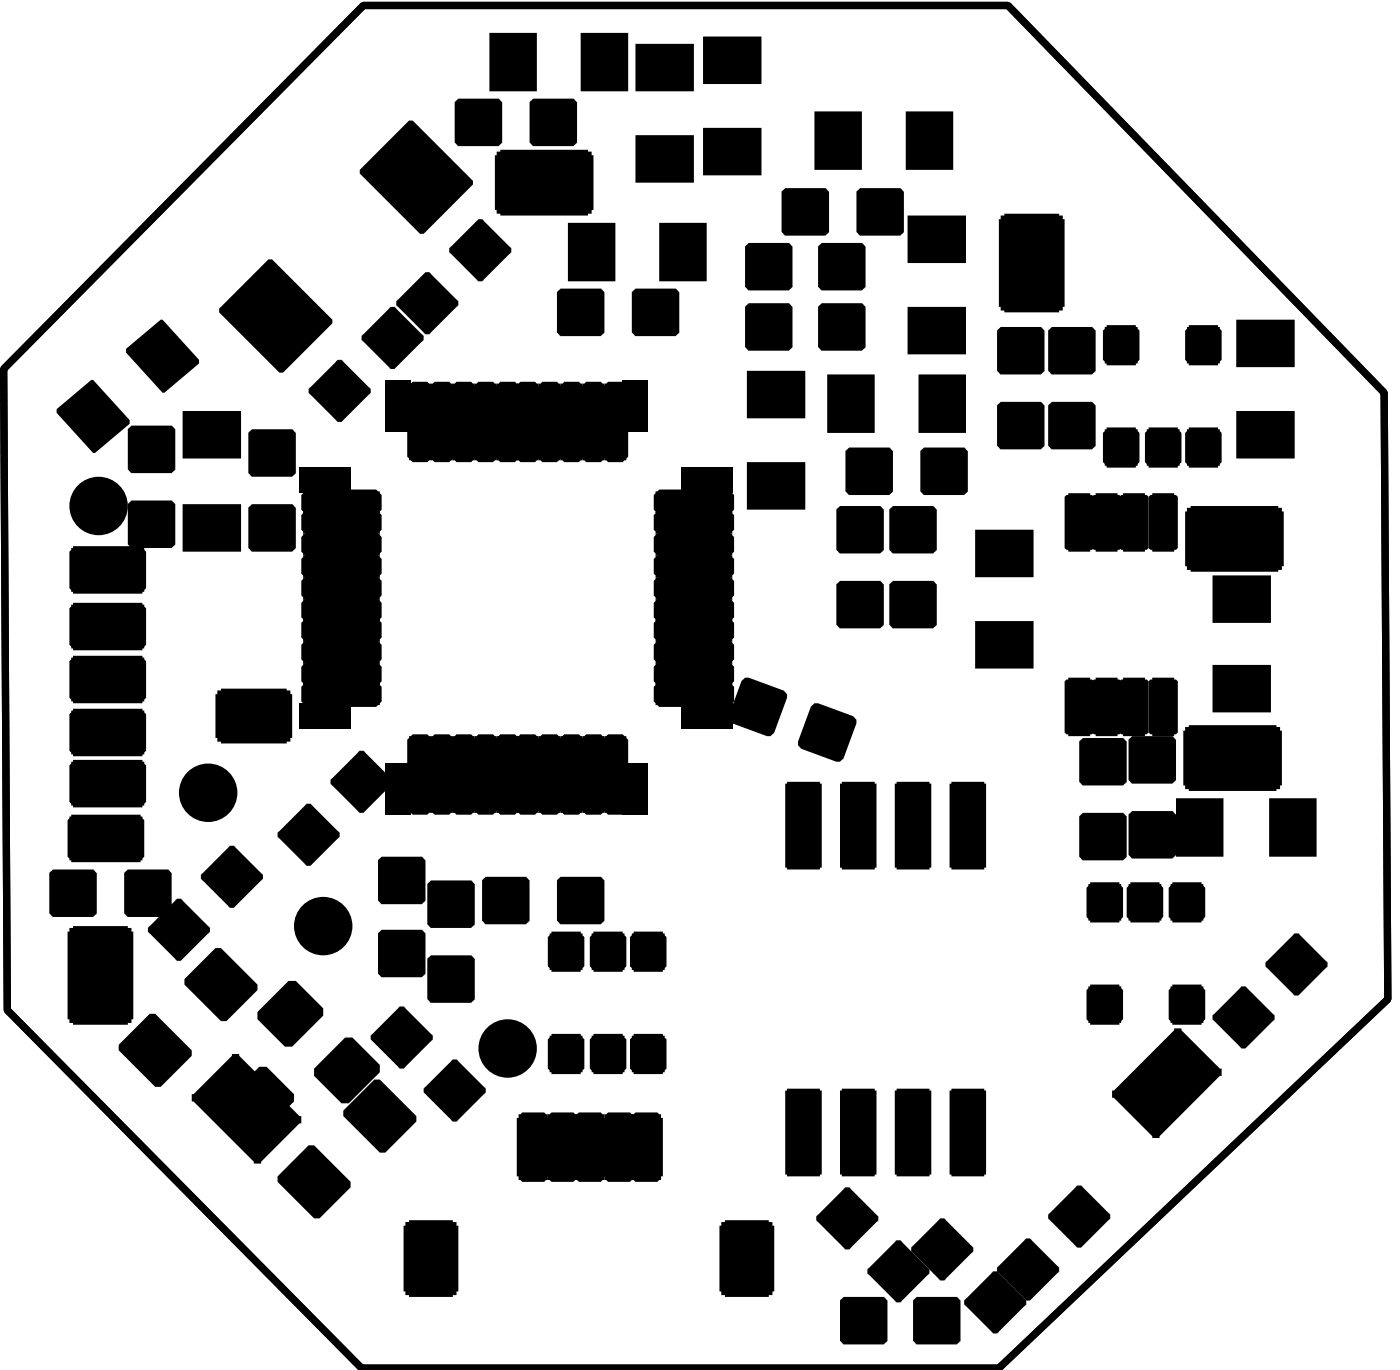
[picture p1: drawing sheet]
<svg xmlns="http://www.w3.org/2000/svg" width="32mm" height="32mm" viewBox="0 0 32 32" stroke-linecap="round" stroke-linejoin="round" font-family="sans-serif">
<g fill="#000">
<path d="M1.7 15.2h1.6l.1 .1-.1 1h-1.6l-.1-.1z" fill-rule="evenodd"/>
<path d="M1.7 12.7h1.6l.1 .1-.1 .9-1.6 .1-.1-.2z" fill-rule="evenodd"/>
<path d="M1.7 16.5l1.6-.1 .1 .2-.1 .9h-1.6l-.1-.1z" fill-rule="evenodd"/>
<path d="M1.7 14h1.6l.1 .1-.1 .9-1.6 .1-.1-.2z" fill-rule="evenodd"/>
<path d="M1.3 9.5l.9-.7 .8 1-.8 .7z" fill-rule="evenodd"/>
<path d="M1.6 18.9h1.7v.1v.9l-1.6 .1-.1-.1z" fill-rule="evenodd"/>
<path d="M1.7 17.7l1.6-.1 .1 .1-.1 1h-1.6l-.1-.1z" fill-rule="evenodd"/>
<path d="M2.9 8.1l.9-.7 .8 1-.8 .7z" fill-rule="evenodd"/>
<path d="M3 11.7v-.1h1l.1 .1v.9l-.1 .1h-1v-.1z" fill-rule="evenodd"/>
<path d="M3 9.9h1h.1v1l-.1 .1h-1v-.1z" fill-rule="evenodd"/>
<path d="M6.2 6l1.5 1.4-1.1 1.2-1.5-1.4z" fill-rule="evenodd"/>
<path d="M4.2 11.7h1.4v1.1h-1.4z" fill-rule="evenodd"/>
<path d="M4.2 9.5h1.4v1.1h-1.4z" fill-rule="evenodd"/>
<path d="M5 16h1.7v1.2h-1.7z" fill-rule="evenodd"/>
<path d="M5.8 11.8v-.1h1l.1 .1v.9l-.1 .1h-1v-.1z" fill-rule="evenodd"/>
<path d="M5.8 9.9h1l.1 .1v1h-.1h-1v-1z" fill-rule="evenodd"/>
<path d="M6.9 16.3h1.2v.6h-1.2z" fill-rule="evenodd"/>
<path d="M6.9 10.8h1.2v.6h-1.2z" fill-rule="evenodd"/>
<path d="M7 15.8h1.7l.1 .1v.4l-.1 .1h-1.6l-.1-.1z" fill-rule="evenodd"/>
<path d="M7 15.4l1.7-.1 .1 .2v.3l-.1 .1h-1.6l-.1-.1z" fill-rule="evenodd"/>
<path d="M7 14.9l1.7-.1 .1 .1v.4l-.1 .1h-1.6l-.1-.1z" fill-rule="evenodd"/>
<path d="M7 14.4l1.7-.1 .1 .1v.4l-.1 .1h-1.6l-.1-.1z" fill-rule="evenodd"/>
<path d="M7 13.9l1.7-.1 .1 .2v.3l-.1 .1h-1.6l-.1-.1z" fill-rule="evenodd"/>
<path d="M7 13.4l1.7-.1 .1 .2v.3l-.1 .1h-1.6l-.1-.1z" fill-rule="evenodd"/>
<path d="M7 12.9l1.7-.1 .1 .2v.3l-.1 .1h-1.6l-.1-.1z" fill-rule="evenodd"/>
<path d="M7 12.4l1.7-.1 .1 .1v.4l-.1 .1h-1.6l-.1-.1z" fill-rule="evenodd"/>
<path d="M7 11.9l1.7-.1 .1 .1v.4l-.1 .1h-1.6l-.1-.1z" fill-rule="evenodd"/>
<path d="M7 11.4l1.7-.1 .1 .2v.3l-.1 .1h-1.6l-.1-.1z" fill-rule="evenodd"/>
<path d="M7.2 9l.7-.7 .7 .8-.8 .7-.6-.7z" fill-rule="evenodd"/>
<path d="M8.3 3.9l1.3-1.1 1.4 1.5-1.3 1.1z" fill-rule="evenodd"/>
<path d="M7.7 18.1l.7-.7 .7 .8-.8 .6z" fill-rule="evenodd"/>
<path d="M8.9 8.8h.6v1.2h-.6z" fill-rule="evenodd"/>
<path d="M8.4 7.8l.7-.7 .7 .8-.7 .7z" fill-rule="evenodd"/>
<path d="M8.9 17.7h.6v1.2h-.6z" fill-rule="evenodd"/>
<path d="M9.5 17.1l.4-.1 .1 .1v1.7l-.1 .1h-.3l-.2-.1z" fill-rule="evenodd"/>
<path d="M9.9 6.3l.7 .7-.7 .7-.7-.6z" fill-rule="evenodd"/>
<path d="M9.5 8.9l.4-.1 .1 .2v1.6l-.1 .1h-.3l-.2-.1z" fill-rule="evenodd"/>
<path d="M10 17.1l.4-.1 .1 .1v1.7l-.1 .1h-.3l-.2-.1z" fill-rule="evenodd"/>
<path d="M10 8.9l.4-.1 .1 .2v1.6l-.1 .1h-.3l-.2-.1z" fill-rule="evenodd"/>
<path d="M10.5 17.1l.4-.1 .1 .1v1.7l-.1 .1h-.3l-.1-.1z" fill-rule="evenodd"/>
<path d="M10.5 8.9l.4-.1 .1 .2v1.6l-.1 .1h-.3l-.1-.1z" fill-rule="evenodd"/>
<path d="M10.4 5.8l.8-.7 .7 .7-.8 .7z" fill-rule="evenodd"/>
<path d="M11 17.1l.4-.1 .2 .1v1.7l-.2 .1h-.3l-.1-.1z" fill-rule="evenodd"/>
<path d="M11 8.9l.4-.1 .2 .2v1.6l-.2 .1h-.3l-.1-.1z" fill-rule="evenodd"/>
<path d="M11.3 .8h1.1v1.3h-1.1z" fill-rule="evenodd"/>
<path d="M11.5 3.5h2.2v1.5h-2.2z" fill-rule="evenodd"/>
<path d="M10.6 2.3h1v.1v.9v.1h-1l-.1-.1z" fill-rule="evenodd"/>
<path d="M11.5 17.1l.4-.1 .2 .1v1.7l-.2 .1h-.3l-.1-.1z" fill-rule="evenodd"/>
<path d="M11.5 8.9l.4-.1 .2 .2v1.6l-.2 .1h-.3l-.1-.1z" fill-rule="evenodd"/>
<path d="M12 17.1l.4-.1 .1 .1v1.7l-.1 .1h-.3l-.2-.1z" fill-rule="evenodd"/>
<path d="M12 8.9l.4-.1 .1 .2v1.6l-.1 .1h-.3l-.2-.1z" fill-rule="evenodd"/>
<path d="M12.5 17.1l.4-.1 .1 .1v1.7l-.1 .1h-.3l-.2-.1z" fill-rule="evenodd"/>
<path d="M12.5 8.9l.4-.1 .1 .2v1.6l-.1 .1h-.3l-.2-.1z" fill-rule="evenodd"/>
<path d="M12.9 6.8l.1-.1h.9l.1 .1v.9l-.1 .1h-.9l-.1-.1z" fill-rule="evenodd"/>
<path d="M13 17.1l.4-.1 .1 .1v1.7l-.1 .1h-.3l-.1-.1z" fill-rule="evenodd"/>
<path d="M13.2 5.2h1.1v1.3h-1.1z" fill-rule="evenodd"/>
<path d="M12.3 2.4l.1-.1h.9l.1 .1v.9l-.1 .1h-.9l-.1-.1z" fill-rule="evenodd"/>
<path d="M13 8.9l.4-.1 .1 .2v1.6l-.1 .1h-.3l-.1-.1z" fill-rule="evenodd"/>
<path d="M13.5 .8h1.1v1.3h-1.1z" fill-rule="evenodd"/>
<path d="M13.5 17.1l.4-.1 .2 .1v1.7l-.2 .1h-.3l-.1-.1z" fill-rule="evenodd"/>
<path d="M13.5 8.9l.4-.1 .2 .2v1.6l-.2 .1h-.3l-.1-.1z" fill-rule="evenodd"/>
<path d="M14 17.1l.4-.1 .2 .1v1.7l-.2 .1h-.3l-.1-.1z" fill-rule="evenodd"/>
<path d="M14 8.9l.4-.1 .2 .2v1.6l-.2 .1h-.3l-.1-.1z" fill-rule="evenodd"/>
<path d="M14.7 1h1.4v1.1h-1.4z" fill-rule="evenodd"/>
<path d="M14.7 3.1h1.4v1.1h-1.4z" fill-rule="evenodd"/>
<path d="M14.6 6.8l.1-.1h1v.1v.9v.1h-1l-.1-.1z" fill-rule="evenodd"/>
<path d="M14.4 8.8h.6v1.2h-.6z" fill-rule="evenodd"/>
<path d="M14.4 17.7h.6v1.2h-.6z" fill-rule="evenodd"/>
<path d="M15.3 5.2h1.1v1.3h-1.1z" fill-rule="evenodd"/>
<path d="M15.8 10.8h1.2v.6h-1.2z" fill-rule="evenodd"/>
<path d="M15.8 16.3h1.2v.6h-1.2z" fill-rule="evenodd"/>
<path d="M15.2 11.4l1.7-.1 .1 .2v.3l-.1 .1h-1.6l-.1-.1z" fill-rule="evenodd"/>
<path d="M15.2 11.9l1.7-.1 .1 .1v.4l-.1 .1h-1.6l-.1-.1z" fill-rule="evenodd"/>
<path d="M15.2 12.4l1.7-.1 .1 .1v.4l-.1 .1h-1.6l-.1-.1z" fill-rule="evenodd"/>
<path d="M15.2 12.9l1.7-.1 .1 .2v.3l-.1 .1h-1.6l-.1-.1z" fill-rule="evenodd"/>
<path d="M15.2 13.4l1.7-.1 .1 .2v.3l-.1 .1h-1.6l-.1-.1z" fill-rule="evenodd"/>
<path d="M15.2 13.9l1.7-.1 .1 .2v.3l-.1 .1h-1.6l-.1-.1z" fill-rule="evenodd"/>
<path d="M15.2 14.4l1.7-.1 .1 .1v.4l-.1 .1h-1.6l-.1-.1z" fill-rule="evenodd"/>
<path d="M15.2 14.9l1.7-.1 .1 .1v.4l-.1 .1h-1.6l-.1-.1z" fill-rule="evenodd"/>
<path d="M15.2 15.4l1.7-.1 .1 .2v.3l-.1 .1h-1.6l-.1-.1z" fill-rule="evenodd"/>
<path d="M15.2 15.8h1.7l.1 .1v.4l-.1 .1h-1.6l-.1-.1z" fill-rule="evenodd"/>
<path d="M17.3 8.6h1.4v1.1h-1.4z" fill-rule="evenodd"/>
<path d="M17.3 10.7h1.4v1.1h-1.4z" fill-rule="evenodd"/>
<path d="M17.3 7.1l.1-.1h.9l.1 .1v.9l-.1 .1h-.9l-.1-.1z" fill-rule="evenodd"/>
<path d="M17.3 5.7l.1-.1h.9l.1 .1v.9l-.1 .1h-.9l-.1-.1z" fill-rule="evenodd"/>
<path d="M16.3 3h1.4v1.1h-1.4z" fill-rule="evenodd"/>
<path d="M16.3 .8h1.4v1.1h-1.4z" fill-rule="evenodd"/>
<path d="M17.2 15.8l.2-.1 .8 .4-.3 1-1-.4z" fill-rule="evenodd"/>
<path d="M18.1 4.4h.1h.9h.1v1l-.1 .1h-.9l-.1-.1z" fill-rule="evenodd"/>
<path d="M18.2 18.2h.8v2l-.8-.1z" fill-rule="evenodd"/>
<path d="M19 7.1v-.1h1l.1 .1v.9l-.1 .1h-1v-.1z" fill-rule="evenodd"/>
<path d="M19 5.7v-.1h1l.1 .1v.9l-.1 .1h-1v-.1z" fill-rule="evenodd"/>
<path d="M19.2 8.7h1.1v1.3h-1.1z" fill-rule="evenodd"/>
<path d="M19.6 10.5l.1-.1h.9l.1 .1v.9l-.1 .1h-.9l-.1-.1z" fill-rule="evenodd"/>
<path d="M18.8 16.4l.2-.1 .9 .4-.4 1-1-.4z" fill-rule="evenodd"/>
<path d="M18.9 2.6h1.1v1.3h-1.1z" fill-rule="evenodd"/>
<path d="M19.9 4.4h1h.1v1l-.1 .1h-1v-.1z" fill-rule="evenodd"/>
<path d="M19.5 18.2h.8v2l-.8-.1z" fill-rule="evenodd"/>
<path d="M19.4 13.5h.1h.9h.1v1l-.1 .1h-.9l-.1-.1z" fill-rule="evenodd"/>
<path d="M19.4 11.8l.1-.1h.9l.1 .1v.9l-.1 .1h-.9l-.1-.1z" fill-rule="evenodd"/>
<path d="M20.6 11.8l.1-.1h.9l.1 .1v.9l-.1 .1h-.9l-.1-.1z" fill-rule="evenodd"/>
<path d="M20.7 13.5h.9h.1v1l-.1 .1h-.9l-.1-.1v-1z" fill-rule="evenodd"/>
<path d="M21.3 8.7h1.1v1.3h-1.1z" fill-rule="evenodd"/>
<path d="M21.3 10.5l.1-.1h1v.1v.9v.1h-1l-.1-.1z" fill-rule="evenodd"/>
<path d="M20.7 18.2h.9l-.1 2-.8-.1z" fill-rule="evenodd"/>
<path d="M21 2.6h1.1v1.3h-1.1z" fill-rule="evenodd"/>
<path d="M21 7.1h1.4v1.1h-1.4z" fill-rule="evenodd"/>
<path d="M21 5h1.4v1.1h-1.4z" fill-rule="evenodd"/>
<path d="M22.6 12.3h1.4v1.1h-1.4z" fill-rule="evenodd"/>
<path d="M22.6 14.4h1.4v1.1h-1.4z" fill-rule="evenodd"/>
<path d="M22 18.2h.9l-.1 2-.8-.1z" fill-rule="evenodd"/>
<path d="M23.1 7.7l.1-.1h.9l.1 .1v.9l-.1 .1h-.9l-.1-.1z" fill-rule="evenodd"/>
<path d="M23.1 9.4l.1-.1h.9l.1 .1v.9l-.1 .1h-.9l-.1-.1z" fill-rule="evenodd"/>
<path d="M23.2 5h1.4v2.2h-1.4z" fill-rule="evenodd"/>
<path d="M24.3 7.7l.1-.1h.9l.1 .1v.9l-.1 .1h-.9l-.1-.1z" fill-rule="evenodd"/>
<path d="M24.4 9.3h.9l.1 .1v.9l-.1 .1h-.9l-.1-.1v-.9z" fill-rule="evenodd"/>
<path d="M25 17.2l.1-.1h.9l.1 .1v.9l-.1 .1h-.9l-.1-.1z" fill-rule="evenodd"/>
<path d="M25 18.9l.1-.1h.9l.1 .1v1h-.1h-.9h-.1z" fill-rule="evenodd"/>
<path d="M24.7 11.5l.1-.1h.5l.1 .1v1.2l-.1 .1h-.5l-.1-.1z" fill-rule="evenodd"/>
<path d="M24.7 15.8l.1-.1h.5l.1 .1v1.2l-.1 .1h-.5l-.1-.1z" fill-rule="evenodd"/>
<path d="M25.3 11.5l.1-.1h.5l.1 .1v1.2l-.1 .1h-.5l-.1-.1z" fill-rule="evenodd"/>
<path d="M25.3 15.8l.1-.1h.5l.1 .1v1.2l-.1 .1h-.5l-.1-.1z" fill-rule="evenodd"/>
<path d="M26.2 17.1h1h.1v1l-.1 .1h-1v-.1z" fill-rule="evenodd"/>
<path d="M26.2 18.9v-.1h1l.1 .1v.9l-.1 .1h-1v-.1z" fill-rule="evenodd"/>
<path d="M25.6 9.9h.8v.8l-.1 .1h-.7z" fill-rule="evenodd"/>
<path d="M25.6 7.6h.8v.7l-.1 .2-.7-.1z" fill-rule="evenodd"/>
<path d="M26 11.5v-.1h.5l.1 .1v1.2l-.1 .1h-.5v-.1z" fill-rule="evenodd"/>
<path d="M26 15.8v-.1h.5l.1 .1v1.2l-.1 .1h-.5v-.1z" fill-rule="evenodd"/>
<path d="M26.6 11.5l.1-.1h.5l.1 .1v1.2l-.1 .1h-.5l-.1-.1z" fill-rule="evenodd"/>
<path d="M26.6 15.8l.1-.1h.5l.1 .1v1.2l-.1 .1h-.5l-.1-.1z" fill-rule="evenodd"/>
<path d="M26.6 9.9h.7l.1 .8-.1 .1h-.7z" fill-rule="evenodd"/>
<path d="M27.3 18.5h1.1v1.4h-1.1z" fill-rule="evenodd"/>
<path d="M27.5 16.8h2.2v1.5h-2.2z" fill-rule="evenodd"/>
<path d="M28.1 13.3h1.4v1.1h-1.4z" fill-rule="evenodd"/>
<path d="M28.1 15.4h1.4v1.1h-1.4z" fill-rule="evenodd"/>
<path d="M27.5 9.9h.8v.8l-.1 .1h-.7z" fill-rule="evenodd"/>
<path d="M27.5 7.6h.8v.7l-.1 .2-.7-.1z" fill-rule="evenodd"/>
<path d="M29.4 18.5h1.1v1.4h-1.1z" fill-rule="evenodd"/>
<path d="M27.5 11.8h2.2v1.4h-2.2z" fill-rule="evenodd"/>
<path d="M28.7 9.5h1.3v1.1h-1.3z" fill-rule="evenodd"/>
<path d="M28.7 7.4h1.3v1.1h-1.3z" fill-rule="evenodd"/>
<path d="M1.1 20.2h.1h1v1v.1h-1l-.1-.1z" fill-rule="evenodd"/>
<path d="M1.6 21.5h1.4v2.2h-1.4z" fill-rule="evenodd"/>
<path d="M2.9 20.2h.1h.9h.1v1l-.1 .1h-.9l-.1-.1z" fill-rule="evenodd"/>
<path d="M2.8 24.2l.7-.7h.1l.8 .8v.2l-.7 .7h-.1l-.8-.9z" fill-rule="evenodd"/>
<path d="M3.4 21.5l.8-.7 .7 .8-.8 .7z" fill-rule="evenodd"/>
<path d="M4.3 22.7l.7-.7h.1l.9 .8v.1l-.8 .8h-.1l-.8-.9z" fill-rule="evenodd"/>
<path d="M4.7 20.3l.7-.7 .7 .8-.8 .6z" fill-rule="evenodd"/>
<path d="M4.4 25.4l1-1h.1l1.5 1.5v.1l-.9 1h-.2l-1.5-1.5z" fill-rule="evenodd"/>
<path d="M5.3 25.4l.7-.7h.2l.6 .7v.1l-.7 .7h-.2l-.6-.6z" fill-rule="evenodd"/>
<path d="M6.4 27.3l.8-.8h.1l.8 .9v.1l-.7 .7h-.1l-.9-.8z" fill-rule="evenodd"/>
<path d="M6.5 19.3l.7-.7 .7 .8-.8 .7-.7-.7z" fill-rule="evenodd"/>
<path d="M6.7 22.7h.2l.6 .7v.1l-.7 .8h-.2l-.6-.7v-.1z" fill-rule="evenodd"/>
<path d="M8.6 24l.8-.7 .6 .8-.7 .7z" fill-rule="evenodd"/>
<path d="M8.7 25h.1l.9 .9v.1l-.8 .7h-.1l-.8-.8v-.2z" fill-rule="evenodd"/>
<path d="M7.3 24.8l.7-.8h.2l.6 .7v.1l-.7 .8h-.2l-.6-.7z" fill-rule="evenodd"/>
<path d="M8.8 21.6v-.1h1l.1 .1v1h-.1h-1z" fill-rule="evenodd"/>
<path d="M8.8 19.9h1h.1v1l-.1 .1h-1v-.1z" fill-rule="evenodd"/>
<path d="M9.8 25.2l.8-.6 .7 .7-.8 .7z" fill-rule="evenodd"/>
<path d="M9.4 28.3h1.2v1.7h-1.2z" fill-rule="evenodd"/>
<path d="M10 22.1h.9l.1 .1v1h-.1h-.9h-.1v-1z" fill-rule="evenodd"/>
<path d="M9.9 20.5l.1-.1h.9l.1 .1v.9l-.1 .1h-.9l-.1-.1z" fill-rule="evenodd"/>
<path d="M11.2 20.4l.1-.1h.9l.1 .1v.9l-.1 .1h-.9l-.1-.1z" fill-rule="evenodd"/>
<path d="M12 25.8h.6l.1 .1v1.4l-.1 .1h-.5l-.1-.1z" fill-rule="evenodd"/>
<path d="M12.7 24h.8v.8v.1l-.8-.1z" fill-rule="evenodd"/>
<path d="M12.7 21.6h.8v.8v.1h-.8z" fill-rule="evenodd"/>
<path d="M12.7 25.8h.6l.1 .1v1.4l-.1 .1h-.5l-.1-.1z" fill-rule="evenodd"/>
<path d="M13.3 25.8h.6l.2 .1v1.4l-.2 .1h-.5l-.1-.1z" fill-rule="evenodd"/>
<path d="M13.7 21.6h.8v.8l-.1 .1h-.7z" fill-rule="evenodd"/>
<path d="M12.9 20.4l.1-.1h.9l.1 .1v.9l-.1 .1h-.9l-.1-.1z" fill-rule="evenodd"/>
<path d="M13.7 24h.8v.8l-.1 .1-.7-.1z" fill-rule="evenodd"/>
<path d="M14 25.8h.6l.1 .1v1.4l-.1 .1h-.5l-.1-.1z" fill-rule="evenodd"/>
<path d="M14.6 24h.8l.1 .8-.1 .1-.8-.1z" fill-rule="evenodd"/>
<path d="M14.6 21.6h.8l.1 .8-.1 .1h-.8z" fill-rule="evenodd"/>
<path d="M14.6 25.8h.6l.2 .1v1.4l-.2 .1h-.5l-.1-.1z" fill-rule="evenodd"/>
<path d="M16.7 28.3h1.2v1.7h-1.2z" fill-rule="evenodd"/>
<path d="M18.2 25.3h.8v2l-.8-.1z" fill-rule="evenodd"/>
<path d="M19.5 30.1h.1h.9h.1v1l-.1 .1h-.9l-.1-.1z" fill-rule="evenodd"/>
<path d="M19.5 25.3h.8v2l-.8-.1z" fill-rule="evenodd"/>
<path d="M18.9 28.2l.8-.7 .7 .8-.8 .7z" fill-rule="evenodd"/>
<path d="M21.2 30.1h.1h.9h.1v1l-.1 .1h-.9l-.1-.1z" fill-rule="evenodd"/>
<path d="M20.7 25.3h.9l-.1 2-.8-.1z" fill-rule="evenodd"/>
<path d="M20.1 29.4l.8-.7 .6 .8-.7 .7z" fill-rule="evenodd"/>
<path d="M21.1 28.9l.8-.7 .7 .8-.8 .7z" fill-rule="evenodd"/>
<path d="M22 25.3h.9l-.1 2-.8-.1z" fill-rule="evenodd"/>
<path d="M22.4 30.1l.7-.6 .7 .7-.8 .7z" fill-rule="evenodd"/>
<path d="M23.1 29.4l.8-.7 .7 .8-.8 .6z" fill-rule="evenodd"/>
<path d="M24.3 28.2l.8-.7 .6 .7-.7 .7z" fill-rule="evenodd"/>
<path d="M25.2 20.5h.8v.8v.1l-.8-.1z" fill-rule="evenodd"/>
<path d="M25.2 22.9h.8v.7v.1h-.8z" fill-rule="evenodd"/>
<path d="M25.8 25.3l1.4-1.5h.2l.9 1v.1l-1.4 1.5h-.2l-.9-1z" fill-rule="evenodd"/>
<path d="M26.2 20.5h.7l.1 .8-.1 .1-.7-.1z" fill-rule="evenodd"/>
<path d="M27.1 20.5h.8v.8v.1l-.8-.1z" fill-rule="evenodd"/>
<path d="M27.1 22.9h.8v.7v.1h-.8z" fill-rule="evenodd"/>
<path d="M28.1 23.5l.8-.6 .6 .7-.7 .7z" fill-rule="evenodd"/>
<path d="M29.3 22.3l.8-.7 .7 .8-.8 .7z" fill-rule="evenodd"/>
<circle cx="2.3" cy="11.7" r=".68"/>
<circle cx="4.8" cy="18.4" r=".68"/>
<circle cx="7.5" cy="21.5" r=".68"/>
<circle cx="11.8" cy="24.3" r=".68"/>
</g>
<path d="M8.4 .1h15l8.7 9 .1 14.1-9 8.5h-14.8l-8.2-8.3-.1-14.8z" fill="none" stroke="#000" stroke-width=".17"/>
</svg>
